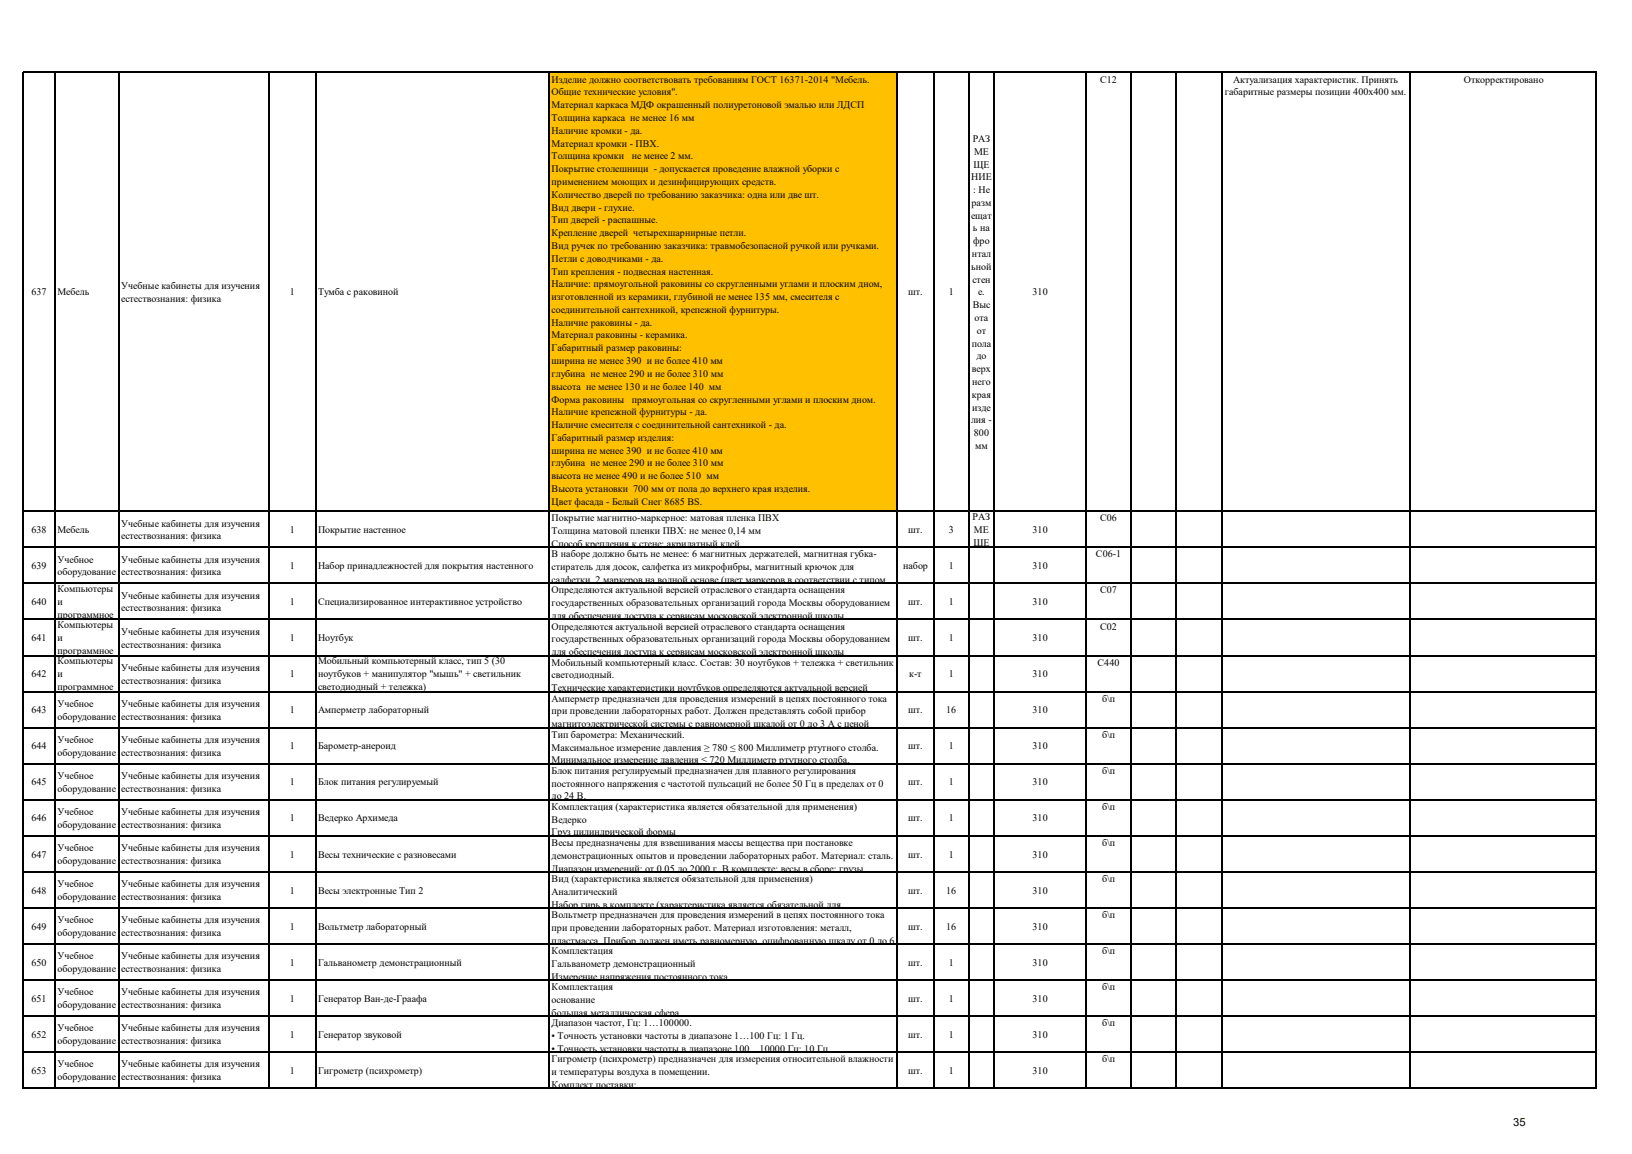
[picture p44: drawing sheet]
<svg xmlns="http://www.w3.org/2000/svg" width="297mm" height="210mm" viewBox="0 0 297 210" stroke-linecap="round" stroke-linejoin="round" font-family="sans-serif">
<defs><g id="words">
<text font-size="2" x="275.4" y="205">35</text>
<g font-size="1.8">
<text x="100.4" y="15">Изделие должно соответствовать требованиям ГОСТ 16371-2014 &quot;Мебель.</text>
<text x="100.4" y="17.4">Общие технические условия&quot;.</text>
<text x="200.2" y="15">С12</text>
<text x="222.9" y="17.4">габаритные размеры позиции 400х400 мм.</text>
<text x="224.4" y="15">Актуализация характеристик. Принять</text>
<text x="266.4" y="15.1">Откорректировано</text>
<text x="100.4" y="19.7">Материал каркаса МДФ окрашенный полиуретоновой эмалью или ЛДСП</text>
<text x="100.4" y="22">Толщина каркаса не менее 16 мм</text>
<text x="100.4" y="24.3">Наличие кромки - да.</text>
<text x="100.4" y="26.7">Материал кромки - ПВХ.</text>
<text x="100.4" y="29">Толщина кромки</text>
<text x="115" y="29">не менее 2 мм.</text>
<text x="177" y="25.8">РАЗ</text>
<text x="177.3" y="28.2">МЕ</text>
<text x="100.4" y="31.3">Покрытие столешници - допускается проведение влажной уборки с</text>
<text x="100.4" y="33.7">применением моющих и дезинфицирующих средств.</text>
<text x="100.4" y="36">Количество дверей по требованию заказчика: одна или две шт.</text>
<text x="176.8" y="32.8">НИЕ</text>
<text x="177.1" y="35.1">: Не</text>
<text x="177.1" y="30.5">ЩЕ</text>
<text x="100.4" y="38.3">Вид двери - глухие.</text>
<text x="100.4" y="40.6">Тип дверей - распашные.</text>
<text x="176.7" y="39.8">ещат</text>
<text x="176.8" y="37.5">разм</text>
<text x="100.4" y="43">Крепление дверей четырехшарнирные петли.</text>
<text x="100.4" y="45.3">Вид ручек по требованию заказчика: травмобезопасной ручкой или ручками.</text>
<text x="100.4" y="47.6">Петли с доводчиками - да.</text>
<text x="176.9" y="46.8">нтал</text>
<text x="177.1" y="42.1">ь на</text>
<text x="177.1" y="44.5">фро</text>
<text x="5.7" y="53.8">637</text>
<text x="10.5" y="53.8">Мебель</text>
<text x="22.1" y="52.6">Учебные кабинеты для изучения</text>
<text x="52.8" y="53.8">1</text>
<text x="57.9" y="53.8">Тумба с раковиной</text>
<text x="100.4" y="50">Тип крепления - подвесная настенная.</text>
<text x="100.4" y="52.3">Наличие: прямоугольной раковины со скругленными углами и плоским дном,</text>
<text x="165.3" y="53.8">шт.</text>
<text x="172.7" y="53.8">1</text>
<text x="176.8" y="49.1">ьной</text>
<text x="177" y="51.4">стен</text>
<text x="178" y="53.8">е.</text>
<text x="187.9" y="53.8">310</text>
<text x="22.1" y="55">естествознания: физика</text>
<text x="100.4" y="54.6">изготовленной из керамики, глубиной не менее 135 мм, смесителя с</text>
<text x="100.4" y="56.9">соединительной сантехникой, крепежной фурнитуры.</text>
<text x="100.4" y="59.3">Наличие раковины - да.</text>
<text x="177" y="56.1">Выс</text>
<text x="177.4" y="58.4">ота</text>
<text x="100.4" y="61.6">Материал раковины - керамика.</text>
<text x="100.4" y="63.9">Габаритный размер раковины:</text>
<text x="176.9" y="63.1">пола</text>
<text x="177.7" y="65.4">до</text>
<text x="177.8" y="60.8">от</text>
<text x="100.4" y="66.3">ширина не менее 390 и не более 410 мм</text>
<text x="100.4" y="68.6">глубина не менее 290 и не более 310 мм</text>
<text x="100.4" y="70.9">высота не менее 130 и не более 140 мм</text>
<text x="176.9" y="67.8">верх</text>
<text x="176.9" y="70.1">него</text>
<text x="100.4" y="73.3">Форма раковины</text>
<text x="100.4" y="75.6">Наличие крепежной фурнитуры - да.</text>
<text x="100.4" y="77.9">Наличие смесителя с соединительной сантехникой - да.</text>
<text x="115" y="73.3">прямоугольная со скругленными углами и плоским дном.</text>
<text x="176.7" y="77.1">лия -</text>
<text x="176.9" y="72.4">края</text>
<text x="176.9" y="74.7">изде</text>
<text x="100.4" y="80.2">Габаритный размер изделия:</text>
<text x="100.4" y="82.6">ширина не менее 390 и не более 410 мм</text>
<text x="177.2" y="79.4">800</text>
<text x="177.5" y="81.7">мм</text>
<text x="100.4" y="84.9">глубина не менее 290 и не более 310 мм</text>
<text x="100.4" y="87.2">высота не менее 490 и не более 510 мм</text>
<text x="100.4" y="89.6">Высота установки 700 мм от пола до верхнего края изделия.</text>
<text x="22.1" y="95.8">Учебные кабинеты для изучения</text>
<text x="100.4" y="91.9">Цвет фасада - Белый Снег 8685 BS.</text>
<text x="100.4" y="94.2">Цвет корпуса - текстура светлого дерева Береза 1715 BS/Береза песочная H1732</text>
<text x="100.4" y="94.9">Покрытие магнитно-маркерное: матовая пленка ПВХ</text>
<text x="177" y="94.7">РАЗ</text>
<text x="200.2" y="94.9">С06</text>
<text x="5.7" y="97">638</text>
<text x="10.5" y="97">Мебель</text>
<text x="22.1" y="98.1">естествознания: физика</text>
<text x="52.8" y="97">1</text>
<text x="57.9" y="97">Покрытие настенное</text>
<text x="100.4" y="97.2">Толщина матовой пленки ПВХ: не менее 0,14 мм</text>
<text x="100.4" y="99.5">Способ крепления к стене: акрилатный клей</text>
<text x="100.4" y="101.4">В наборе должно быть не менее: 6 магнитных держателей, магнитная губка-</text>
<text x="165.3" y="97">шт.</text>
<text x="172.7" y="97">3</text>
<text x="177.1" y="99.3">ЩЕ</text>
<text x="177.2" y="97">МЕ</text>
<text x="187.9" y="97">310</text>
<text x="199.5" y="101.4">С06-1</text>
<text x="5.7" y="103.6">639</text>
<text x="10.5" y="102.4">Учебное</text>
<text x="10.5" y="104.7">оборудование</text>
<text x="10.5" y="107.8">Компьютеры</text>
<text x="22.1" y="102.4">Учебные кабинеты для изучения</text>
<text x="22.1" y="104.7">естествознания: физика</text>
<text x="52.8" y="103.6">1</text>
<text x="57.9" y="103.6">Набор принадлежностей для покрытия настенного</text>
<text x="100.4" y="103.8">стиратель для досок, салфетка из микрофибры, магнитный крючок для</text>
<text x="100.4" y="106.1">салфетки, 2 маркеров на водной основе (цвет маркеров в соответствии с типом</text>
<text x="164.4" y="103.6">набор</text>
<text x="172.7" y="103.6">1</text>
<text x="187.9" y="103.6">310</text>
<text x="5.7" y="110.1">640</text>
<text x="10.5" y="110.1">и</text>
<text x="10.5" y="112.5">программное</text>
<text x="22.1" y="108.9">Учебные кабинеты для изучения</text>
<text x="22.1" y="111.3">естествознания: физика</text>
<text x="52.8" y="110.1">1</text>
<text x="57.9" y="110.1">Специализированное интерактивное устройство</text>
<text x="100.4" y="108">Определяются актуальной версией отраслевого стандарта оснащения</text>
<text x="100.4" y="110.3">государственных образовательных организаций города Москвы оборудованием</text>
<text x="100.4" y="112.7">для обеспечения доступа к сервисам московской электронной школы</text>
<text x="165.3" y="110.1">шт.</text>
<text x="172.7" y="110.1">1</text>
<text x="187.9" y="110.1">310</text>
<text x="200.2" y="108">С07</text>
<text x="5.7" y="116.7">641</text>
<text x="10.5" y="114.4">Компьютеры</text>
<text x="10.5" y="116.7">и</text>
<text x="10.5" y="119">программное</text>
<text x="22.1" y="115.5">Учебные кабинеты для изучения</text>
<text x="22.1" y="117.8">естествознания: физика</text>
<text x="52.8" y="116.7">1</text>
<text x="57.9" y="116.7">Ноутбук</text>
<text x="100.4" y="114.6">Определяются актуальной версией отраслевого стандарта оснащения</text>
<text x="100.4" y="116.9">государственных образовательных организаций города Москвы оборудованием</text>
<text x="100.4" y="119.2">для обеспечения доступа к сервисам московской электронной школы</text>
<text x="165.3" y="116.7">шт.</text>
<text x="172.7" y="116.7">1</text>
<text x="187.9" y="116.7">310</text>
<text x="200.2" y="114.6">С02</text>
<text x="5.7" y="123.3">642</text>
<text x="10.5" y="120.9">Компьютеры</text>
<text x="10.5" y="123.3">и</text>
<text x="10.5" y="125.6">программное</text>
<text x="22.1" y="122.1">Учебные кабинеты для изучения</text>
<text x="22.1" y="124.4">естествознания: физика</text>
<text x="52.8" y="123.3">1</text>
<text x="57.9" y="120.9">Мобильный компьютерный класс, тип 5 (30</text>
<text x="57.9" y="123.3">ноутбуков + манипулятор &quot;мышь&quot; + светильник</text>
<text x="57.9" y="125.6">светодиодный + тележка)</text>
<text x="100.4" y="121.1">Мобильный компьютерный класс. Состав: 30 ноутбуков + тележка + светильник</text>
<text x="100.4" y="123.5">светодиодный.</text>
<text x="100.4" y="125.8">Технические характеристики ноутбуков определяются актуальной версией</text>
<text x="165.5" y="123.3">к-т</text>
<text x="172.7" y="123.3">1</text>
<text x="187.9" y="123.3">310</text>
<text x="199.8" y="121.1">С440</text>
<text x="5.7" y="129.8">643</text>
<text x="10.5" y="128.6">Учебное</text>
<text x="10.5" y="131">оборудование</text>
<text x="22.1" y="128.6">Учебные кабинеты для изучения</text>
<text x="22.1" y="131">естествознания: физика</text>
<text x="52.8" y="129.8">1</text>
<text x="57.9" y="129.8">Амперметр лабораторный</text>
<text x="100.4" y="127.7">Амперметр предназначен для проведения измерений в цепях постоянного тока</text>
<text x="100.4" y="130">при проведении лабораторных работ. Должен представлять собой прибор</text>
<text x="165.3" y="129.8">шт.</text>
<text x="172.2" y="129.8">16</text>
<text x="187.9" y="129.8">310</text>
<text x="200.6" y="127.7">б\п</text>
<text x="5.7" y="136.4">644</text>
<text x="10.5" y="135.2">Учебное</text>
<text x="10.5" y="137.5">оборудование</text>
<text x="22.1" y="135.2">Учебные кабинеты для изучения</text>
<text x="22.1" y="137.5">естествознания: физика</text>
<text x="52.8" y="136.4">1</text>
<text x="57.9" y="136.4">Барометр-анероид</text>
<text x="100.4" y="132.4">магнитоэлектрической системы с равномерной шкалой от 0 до 3 А с ценой</text>
<text x="100.4" y="134.3">Тип барометра: Механический.</text>
<text x="100.4" y="136.6">Максимальное измерение давления ≥ 780 ≤ 800 Миллиметр ртутного столба.</text>
<text x="165.3" y="136.4">шт.</text>
<text x="172.7" y="136.4">1</text>
<text x="187.9" y="136.4">310</text>
<text x="200.6" y="134.3">б\п</text>
<text x="5.7" y="142.9">645</text>
<text x="10.5" y="141.8">Учебное</text>
<text x="22.1" y="141.8">Учебные кабинеты для изучения</text>
<text x="52.8" y="142.9">1</text>
<text x="57.9" y="142.9">Блок питания регулируемый</text>
<text x="100.4" y="138.9">Минимальное измерение давления ≤ 720 Миллиметр ртутного столба.</text>
<text x="100.4" y="140.8">Блок питания регулируемый предназначен для плавного регулирования</text>
<text x="100.4" y="143.2">постоянного напряжения с частотой пульсаций не более 50 Гц в пределах от 0</text>
<text x="165.3" y="142.9">шт.</text>
<text x="172.7" y="142.9">1</text>
<text x="187.9" y="142.9">310</text>
<text x="200.6" y="140.8">б\п</text>
<text x="5.7" y="149.5">646</text>
<text x="10.5" y="144.1">оборудование</text>
<text x="10.5" y="148.3">Учебное</text>
<text x="22.1" y="144.1">естествознания: физика</text>
<text x="22.1" y="148.3">Учебные кабинеты для изучения</text>
<text x="52.8" y="149.5">1</text>
<text x="57.9" y="149.5">Ведерко Архимеда</text>
<text x="100.4" y="145.5">до 24 В.</text>
<text x="100.4" y="147.4">Комплектация (характеристика является обязательной для применения)</text>
<text x="100.4" y="149.7">Ведерко</text>
<text x="165.3" y="149.5">шт.</text>
<text x="172.7" y="149.5">1</text>
<text x="187.9" y="149.5">310</text>
<text x="200.6" y="147.4">б\п</text>
<text x="10.5" y="150.6">оборудование</text>
<text x="10.5" y="154.9">Учебное</text>
<text x="22.1" y="150.6">естествознания: физика</text>
<text x="22.1" y="154.9">Учебные кабинеты для изучения</text>
<text x="100.4" y="152">Груз цилиндрической формы</text>
<text x="100.4" y="153.9">Весы предназначены для взвешивания массы вещества при постановке</text>
<text x="200.6" y="153.9">б\п</text>
<text x="5.7" y="156.1">647</text>
<text x="10.5" y="157.2">оборудование</text>
<text x="10.5" y="161.5">Учебное</text>
<text x="22.1" y="157.2">естествознания: физика</text>
<text x="22.1" y="161.5">Учебные кабинеты для изучения</text>
<text x="52.8" y="156.1">1</text>
<text x="57.9" y="156.1">Весы технические с разновесами</text>
<text x="100.4" y="156.3">демонстрационных опытов и проведении лабораторных работ. Материал: сталь.</text>
<text x="100.4" y="158.6">Диапазон измерений: от 0,05 до 2000 г. В комплекте: весы в сборе; грузы</text>
<text x="100.4" y="160.5">Вид (характеристика является обязательной для применения)</text>
<text x="165.3" y="156.1">шт.</text>
<text x="172.7" y="156.1">1</text>
<text x="187.9" y="156.1">310</text>
<text x="200.6" y="160.5">б\п</text>
<text x="5.7" y="162.6">648</text>
<text x="10.5" y="163.8">оборудование</text>
<text x="22.1" y="163.8">естествознания: физика</text>
<text x="52.8" y="162.6">1</text>
<text x="57.9" y="162.6">Весы электронные Тип 2</text>
<text x="100.4" y="162.8">Аналитический</text>
<text x="100.4" y="165.2">Набор гирь в комплекте (характеристика является обязательной для</text>
<text x="100.4" y="167.1">Вольтметр предназначен для проведения измерений в цепях постоянного тока</text>
<text x="165.3" y="162.6">шт.</text>
<text x="172.2" y="162.6">16</text>
<text x="187.9" y="162.6">310</text>
<text x="200.6" y="167.1">б\п</text>
<text x="5.7" y="169.2">649</text>
<text x="10.5" y="168">Учебное</text>
<text x="10.5" y="170.3">оборудование</text>
<text x="22.1" y="168">Учебные кабинеты для изучения</text>
<text x="22.1" y="170.3">естествознания: физика</text>
<text x="52.8" y="169.2">1</text>
<text x="57.9" y="169.2">Вольтметр лабораторный</text>
<text x="100.4" y="169.4">при проведении лабораторных работ. Материал изготовления: металл,</text>
<text x="100.4" y="171.7">пластмасса. Прибор должен иметь равномерную, оцифрованную шкалу от 0 до 6</text>
<text x="100.4" y="173.6">Комплектация</text>
<text x="165.3" y="169.2">шт.</text>
<text x="172.2" y="169.2">16</text>
<text x="187.9" y="169.2">310</text>
<text x="200.6" y="173.6">б\п</text>
<text x="5.7" y="175.8">650</text>
<text x="10.5" y="174.6">Учебное</text>
<text x="10.5" y="176.9">оборудование</text>
<text x="22.1" y="174.6">Учебные кабинеты для изучения</text>
<text x="22.1" y="176.9">естествознания: физика</text>
<text x="52.8" y="175.8">1</text>
<text x="57.9" y="175.8">Гальванометр демонстрационный</text>
<text x="100.4" y="176">Гальванометр демонстрационный</text>
<text x="100.4" y="178.3">Измерение напряжения постоянного тока</text>
<text x="165.3" y="175.8">шт.</text>
<text x="172.7" y="175.8">1</text>
<text x="187.9" y="175.8">310</text>
<text x="5.7" y="182.3">651</text>
<text x="10.5" y="181.1">Учебное</text>
<text x="10.5" y="183.5">оборудование</text>
<text x="22.1" y="181.1">Учебные кабинеты для изучения</text>
<text x="22.1" y="183.5">естествознания: физика</text>
<text x="52.8" y="182.3">1</text>
<text x="57.9" y="182.3">Генератор Ван-де-Граафа</text>
<text x="100.4" y="180.2">Комплектация</text>
<text x="100.4" y="182.5">основание</text>
<text x="100.4" y="184.9">большая металлическая сфера</text>
<text x="165.3" y="182.3">шт.</text>
<text x="172.7" y="182.3">1</text>
<text x="187.9" y="182.3">310</text>
<text x="200.6" y="180.2">б\п</text>
<text x="5.7" y="188.9">652</text>
<text x="10.5" y="187.7">Учебное</text>
<text x="10.5" y="190">оборудование</text>
<text x="22.1" y="187.7">Учебные кабинеты для изучения</text>
<text x="22.1" y="190">естествознания: физика</text>
<text x="52.8" y="188.9">1</text>
<text x="57.9" y="188.9">Генератор звуковой</text>
<text x="100.4" y="186.8">Диапазон частот, Гц: 1…100000.</text>
<text x="100.4" y="189.1">• Точность установки частоты в диапазоне 1…100 Гц: 1 Гц.</text>
<text x="100.4" y="191.4">• Точность установки частоты в диапазоне 100…10000 Гц: 10 Гц.</text>
<text x="165.3" y="188.9">шт.</text>
<text x="172.7" y="188.9">1</text>
<text x="187.9" y="188.9">310</text>
<text x="200.6" y="186.8">б\п</text>
<text x="5.7" y="195.4">653</text>
<text x="10.5" y="194.3">Учебное</text>
<text x="10.5" y="196.6">оборудование</text>
<text x="22.1" y="194.3">Учебные кабинеты для изучения</text>
<text x="22.1" y="196.6">естествознания: физика</text>
<text x="52.8" y="195.4">1</text>
<text x="57.9" y="195.4">Гигрометр (психрометр)</text>
<text x="100.4" y="193.3">Гигрометр (психрометр) предназначен для измерения относительной влажности</text>
<text x="100.4" y="195.7">и температуры воздуха в помещении.</text>
<text x="100.4" y="198">Комплект поставки:</text>
<text x="165.3" y="195.4">шт.</text>
<text x="172.7" y="195.4">1</text>
<text x="187.9" y="195.4">310</text>
<text x="200.6" y="193.3">б\п</text>
</g>
</g></defs>
<path d="M100 13.3h63.3v79.8h-63.3z" fill-rule="evenodd" fill="#ffc000"/>
<g fill="none" stroke="#000" stroke-width=".21">
<path d="M4.2 13.1v185.1M4.3 13.2h286.3M10.1 13.3v184.9M21.7 13.3v184.9M48.9 13.3v184.9M57.5 13.3v184.9M100 13.3v184.9M163.3 13.3v184.9M169.9 13.3v184.9M176.3 13.3v184.9M180.9 13.3v184.9M197.7 13.3v184.9"/>
<path d="M205.8 13.3v184.9M214 13.3v184.9M222.3 13.3v184.9M256.6 13.3v184.9M290.5 13.3v184.9M4.3 93h286.3M4.3 99.6h286.3M4.3 106.2h286.3M4.3 112.7h286.3M4.3 119.3h286.3M4.3 125.9h286.3M4.3 132.4h286.3"/>
<path d="M4.3 139h286.3M4.3 145.5h286.3M4.3 152.1h286.3M4.3 158.7h286.3M4.3 165.2h286.3M4.3 171.8h286.3M4.3 178.4h286.3M4.3 184.9h286.3M4.3 191.5h286.3M4.3 198h286.3"/>
</g>
<use href="#words"/>
</svg>
